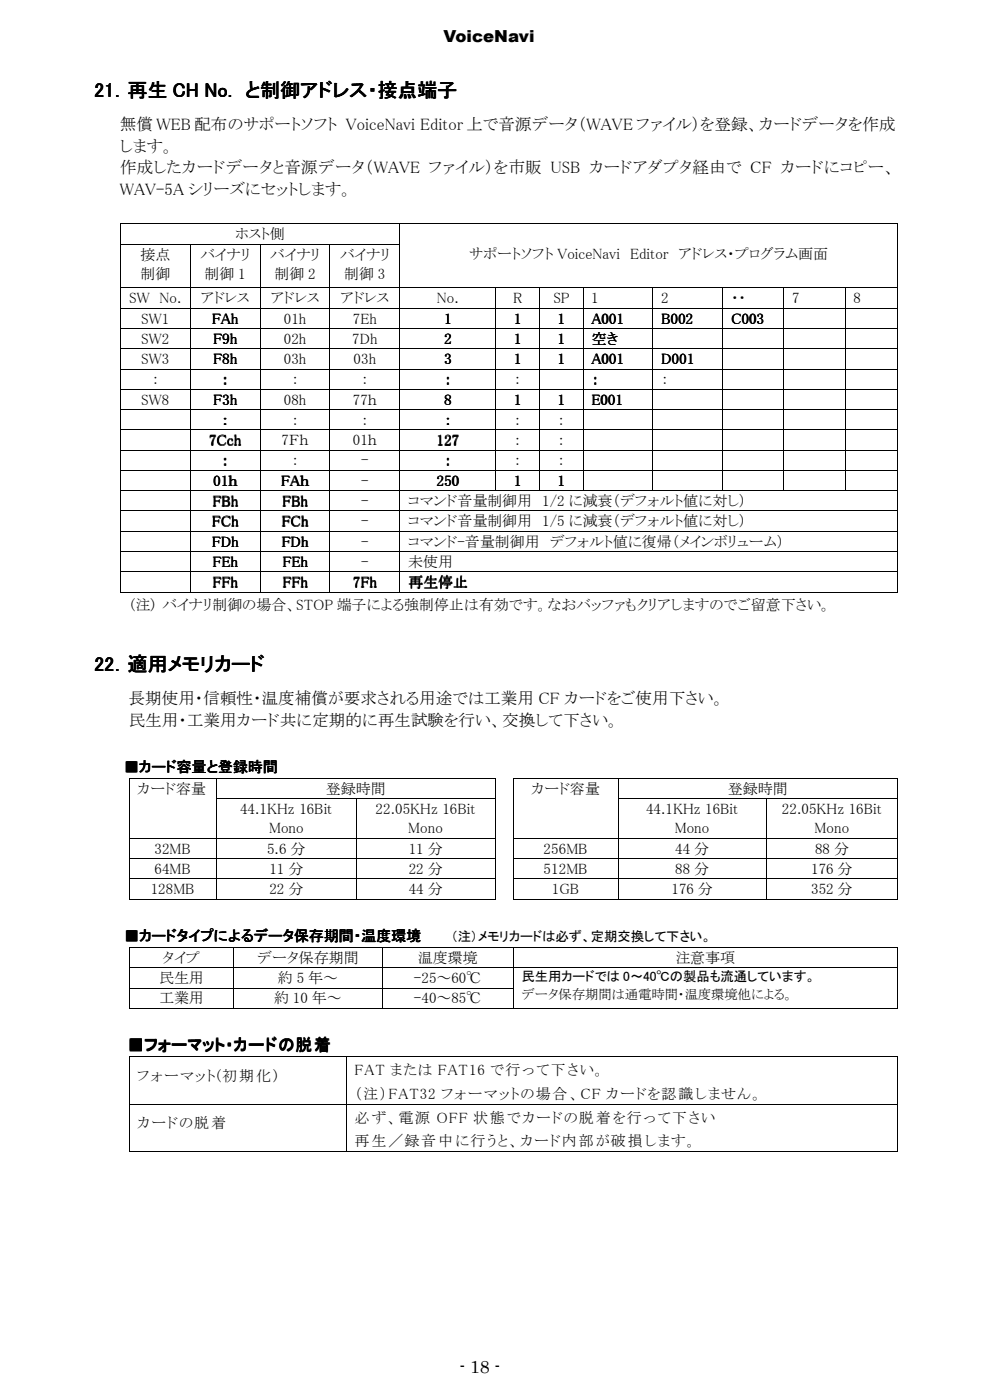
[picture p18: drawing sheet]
<svg xmlns="http://www.w3.org/2000/svg" width="210mm" height="297mm" viewBox="0 0 210 297" stroke-linecap="round" stroke-linejoin="round" font-family="sans-serif">
<defs><g id="words">
<g font-size="4.2">
<text x="20" y="20.7">21．再生 CH No. と制御アドレス・接点端子</text>
<text x="20" y="142.4">22．適用メモリカード</text>
</g>
<text font-size="3.7" x="97.5" y="291.2">- 18 -</text>
<g font-size="3.5">
<text x="94.1" y="8.9">VoiceNavi</text>
<text x="25.4" y="27.6">無償 WEB 配布のサポートソフト VoiceNavi Editor 上で音源データ（WAVE ファイル）を登録、カードデータを作成</text>
<text x="25.4" y="32.2">します。</text>
<text x="25.4" y="36.8">作成したカードデータと音源データ（WAVE ファイル）を市販 USB カードアダプタ経由で CF カードにコピー、</text>
<text x="25.4" y="41.4">WAV-5A シリーズにセットします。</text>
<text x="27.3" y="149.4">長期使用・信頼性・温度補償が要求される用途では工業用 CF カードをご使用下さい。</text>
<text x="27.3" y="153.9">民生用・工業用カード共に定期的に再生試験を行い、交換して下さい。</text>
<text x="27.1" y="222.9">■フォーマット</text>
<text x="27.1" y="222.8">■フォーマット・カードの脱着</text>
</g>
<g font-size="3.2">
<text x="50" y="50.8">ホスト側</text>
<text x="29.8" y="55.1">接点</text>
<text x="29.8" y="59.2">制御</text>
<text x="42.5" y="55.1">バイナリ</text>
<text x="43.4" y="59.2">制御 1</text>
<text x="57.3" y="55.1">バイナリ</text>
<text x="58.2" y="59.2">制御 2</text>
<text x="72.1" y="55.1">バイナリ</text>
<text x="73" y="59.2">制御 3</text>
<text x="99.5" y="54.9">サポートソフト VoiceNavi Editor アドレス・プログラム画面</text>
<text x="27.4" y="64.3">SW No.</text>
<text x="42.6" y="64.3">アドレス</text>
<text x="57.4" y="64.3">アドレス</text>
<text x="72.3" y="64.3">アドレス</text>
<text x="92.7" y="64.3">No.</text>
<text x="108.8" y="64.3">R</text>
<text x="117.4" y="64.3">SP</text>
<text x="125.4" y="64.3">1</text>
<text x="140.3" y="64.3">2</text>
<text x="155.1" y="64.3">・・</text>
<text x="168.1" y="64.3">7</text>
<text x="181" y="64.3">8</text>
<text x="30" y="68.6">SW1</text>
<text x="45" y="68.6">FAh</text>
<text x="60.2" y="68.6">01h</text>
<text x="74.8" y="68.6">7Eh</text>
<text x="94.3" y="68.6">1</text>
<text x="109.1" y="68.6">1</text>
<text x="118.3" y="68.6">1</text>
<text x="125.5" y="68.6">A001</text>
<text x="140.3" y="68.6">B002</text>
<text x="155.2" y="68.6">C003</text>
<text x="30" y="72.9">SW2</text>
<text x="30" y="77.2">SW3</text>
<text x="45.3" y="72.9">F9h</text>
<text x="45.3" y="77.2">F8h</text>
<text x="60.2" y="72.9">02h</text>
<text x="60.2" y="77.2">03h</text>
<text x="74.7" y="72.9">7Dh</text>
<text x="75" y="77.2">03h</text>
<text x="94.3" y="77.2">3</text>
<text x="94.3" y="72.9">2</text>
<text x="109.1" y="72.9">1</text>
<text x="109.1" y="77.2">1</text>
<text x="118.3" y="72.9">1</text>
<text x="118.3" y="77.2">1</text>
<text x="125.5" y="72.9">空き</text>
<text x="125.5" y="77.2">A001</text>
<text x="140.3" y="77.2">D001</text>
<text x="32.2" y="81.6">：</text>
<text x="47" y="81.6">：</text>
<text x="61.8" y="81.6">：</text>
<text x="76.6" y="81.6">：</text>
<text x="94.3" y="81.6">：</text>
<text x="109" y="81.6">：</text>
<text x="125.5" y="81.6">：</text>
<text x="140.3" y="81.6">：</text>
<text x="30" y="85.8">SW8</text>
<text x="45.3" y="85.8">F3h</text>
<text x="60.2" y="85.8">08h</text>
<text x="74.8" y="85.8">77ｈ</text>
<text x="94.3" y="85.8">8</text>
<text x="109.1" y="85.8">1</text>
<text x="118.3" y="85.8">1</text>
<text x="125.5" y="85.8">E001</text>
<text x="44.4" y="94.5">7Cch</text>
<text x="47" y="90.1">：</text>
<text x="59.7" y="94.5">7Ｆｈ</text>
<text x="61.8" y="90.1">：</text>
<text x="74.8" y="94.5">01ｈ</text>
<text x="76.6" y="90.1">：</text>
<text x="92.7" y="94.5">127</text>
<text x="94.3" y="90.1">：</text>
<text x="109" y="90.1">：</text>
<text x="109" y="94.5">：</text>
<text x="118.3" y="90.1">：</text>
<text x="118.3" y="94.5">：</text>
<text x="47" y="98.7">：</text>
<text x="61.8" y="98.7">：</text>
<text x="76.6" y="98.7">-</text>
<text x="94.3" y="98.7">：</text>
<text x="109" y="98.7">：</text>
<text x="118.3" y="98.7">：</text>
<text x="45.1" y="107.4">FBh</text>
<text x="45.3" y="103.1">01ｈ</text>
<text x="59.7" y="103.1">FAｈ</text>
<text x="59.9" y="107.4">FBh</text>
<text x="76.6" y="107.4">-</text>
<text x="76.6" y="103.1">-</text>
<text x="86.6" y="107.4">コマンド音量制御用 1/2 に減衰（デフォルト値に対し）</text>
<text x="92.7" y="103.1">250</text>
<text x="109.1" y="103.1">1</text>
<text x="118.3" y="103.1">1</text>
<text x="45" y="111.7">FCh</text>
<text x="59.8" y="111.7">FCh</text>
<text x="76.6" y="111.7">-</text>
<text x="86.6" y="111.7">コマンド音量制御用 1/5 に減衰（デフォルト値に対し）</text>
<text x="45" y="116">FDh</text>
<text x="59.8" y="116">FDh</text>
<text x="76.6" y="116">-</text>
<text x="86.6" y="116">コマンド-音量制御用 デフォルト値に復帰（メインボリューム）</text>
<text x="45.2" y="120.3">FEh</text>
<text x="45.2" y="124.6">FFh</text>
<text x="60" y="120.3">FEh</text>
<text x="60" y="124.6">FFh</text>
<text x="74.9" y="124.6">7Fh</text>
<text x="76.6" y="120.3">-</text>
<text x="86.6" y="120.3">未使用</text>
<text x="86.7" y="124.6">再生停止</text>
<text x="27.8" y="129.3">(注) バイナリ制御の場合、STOP 端子による強制停止は有効です。なおバッファもクリアしますのでご留意下さい。</text>
<text x="26.4" y="163.7">■カード容量と登録時間</text>
<text x="29.1" y="168.4">カード容量</text>
<text x="50.9" y="172.7">44.1KHz 16Bit</text>
<text x="69.1" y="168.4">登録時間</text>
<text x="79.7" y="172.7">22.05KHz 16Bit</text>
<text x="112.7" y="168.4">カード容量</text>
<text x="137" y="172.7">44.1KHz 16Bit</text>
<text x="154.4" y="168.4">登録時間</text>
<text x="165.9" y="172.7">22.05KHz 16Bit</text>
<text x="57.1" y="176.8">Mono</text>
<text x="86.6" y="176.8">Mono</text>
<text x="143.1" y="176.8">Mono</text>
<text x="172.8" y="176.8">Mono</text>
<text x="32.8" y="181.1">32MB</text>
<text x="32.8" y="185.4">64MB</text>
<text x="56.6" y="181.1">5.6 分</text>
<text x="57.1" y="185.4">11 分</text>
<text x="86.7" y="185.4">22 分</text>
<text x="86.7" y="181.1">11 分</text>
<text x="115.3" y="181.1">256MB</text>
<text x="115.3" y="185.4">512MB</text>
<text x="143.2" y="181.1">44 分</text>
<text x="143.2" y="185.4">88 分</text>
<text x="172.1" y="185.4">176 分</text>
<text x="172.9" y="181.1">88 分</text>
<text x="32" y="189.7">128MB</text>
<text x="57.1" y="189.7">22 分</text>
<text x="86.7" y="189.7">44 分</text>
<text x="117.1" y="189.7">1GB</text>
<text x="142.5" y="189.7">176 分</text>
<text x="172.1" y="189.7">352 分</text>
<text x="26.3" y="199.6">■カードタイプ</text>
<text x="26.4" y="199.5">■カードタイプによるデータ保存期間・温度環境</text>
<text x="33.7" y="208.6">民生用</text>
<text x="34.5" y="204.3">タイプ</text>
<text x="54.6" y="204.3">データ保存期間</text>
<text x="59" y="208.6">約 5 年～</text>
<text x="87.8" y="208.6">-25～60℃</text>
<text x="88.6" y="204.3">温度環境</text>
<text x="143.3" y="204.3">注意事項</text>
<text x="33.7" y="212.9">工業用</text>
<text x="58.2" y="212.9">約 10 年～</text>
<text x="87.8" y="212.9">-40～85℃</text>
<text x="29.1" y="229.3">フォーマット(初期化)</text>
<text x="75.2" y="228.2">FAT または FAT16 で行って下さい。</text>
<text x="75.2" y="233.1">（注）FAT32 フォーマットの場合、CF カードを認識しません。</text>
<text x="29.1" y="239.4">カードの脱着</text>
<text x="75.2" y="238.2">必ず、電源 OFF 状態でカードの脱着を行って下さい</text>
<text x="75.2" y="243.2">再生／録音中に行うと、カード内部が破損します｡</text>
</g>
<g font-size="2.8">
<text x="95.7" y="199.5">（注）メモリカードは必ず、定期交換して下さい。</text>
<text x="110.6" y="208.2">民生用カードでは 0～40℃の製品も流通しています。</text>
<text x="110.6" y="211.9">データ保存期間は通電時間・温度環境他による。</text>
</g>
</g></defs>
<g fill="#000">
<path d="M25.4 47.4h.2v.2h-.2zM25.4 51.7h.2v.2h-.2zM40.3 51.7h.1v.2h-.1zM55.1 51.7h.1v.2h-.1zM69.9 51.7h.2v.2h-.2zM84.7 47.4h.2v.2h-.2zM84.7 51.7h.2v.2h-.2zM190.3 47.4h.2v.2h-.2zM190.3 51.7h.2v.2h-.2zM25.4 61h.2v.1h-.2zM25.4 65.3h.2v.2h-.2zM25.4 69.6h.2v.1h-.2z"/>
<path d="M25.4 73.9h.2v.2h-.2zM25.4 78.2h.2v.2h-.2zM40.3 61h.1v.1h-.1zM40.3 65.3h.1v.2h-.1zM40.3 69.6h.1v.1h-.1zM40.3 73.9h.1v.2h-.1zM40.3 78.2h.1v.2h-.1zM55.1 61h.1v.1h-.1zM55.1 65.3h.1v.2h-.1zM55.1 69.6h.1v.1h-.1zM55.1 73.9h.1v.2h-.1zM55.1 78.2h.1v.2h-.1z"/>
<path d="M69.9 61h.2v.1h-.2zM69.9 65.3h.2v.2h-.2zM69.9 69.6h.2v.1h-.2zM69.9 73.9h.2v.2h-.2zM69.9 78.2h.2v.2h-.2zM84.7 61h.2v.1h-.2zM84.7 65.3h.2v.2h-.2zM84.7 69.6h.2v.1h-.2zM84.7 73.9h.2v.2h-.2zM84.7 78.2h.2v.2h-.2zM105.1 61h.2v.1h-.2zM105.1 65.3h.2v.2h-.2z"/>
<path d="M105.1 69.6h.2v.1h-.2zM105.1 73.9h.2v.2h-.2zM105.1 78.2h.2v.2h-.2zM114.3 61h.2v.1h-.2zM114.3 65.3h.2v.2h-.2zM114.3 69.6h.2v.1h-.2zM114.3 73.9h.2v.2h-.2zM114.3 78.2h.2v.2h-.2zM123.6 61h.2v.1h-.2zM123.6 65.3h.2v.2h-.2zM123.6 69.6h.2v.1h-.2zM123.6 73.9h.2v.2h-.2z"/>
<path d="M123.6 78.2h.2v.2h-.2zM138.4 61h.2v.1h-.2zM138.4 65.3h.2v.2h-.2zM138.4 69.6h.2v.1h-.2zM138.4 73.9h.2v.2h-.2zM138.4 78.2h.2v.2h-.2zM153.2 61h.2v.1h-.2zM153.2 65.3h.2v.2h-.2zM153.2 69.6h.2v.1h-.2zM153.2 73.9h.2v.2h-.2zM153.2 78.2h.2v.2h-.2zM166.2 61h.2v.1h-.2z"/>
<path d="M166.2 65.3h.2v.2h-.2zM166.2 69.6h.2v.1h-.2zM166.2 73.9h.2v.2h-.2zM166.2 78.2h.2v.2h-.2zM179.2 61h.2v.1h-.2zM179.2 65.3h.2v.2h-.2zM179.2 69.6h.2v.1h-.2zM179.2 73.9h.2v.2h-.2zM179.2 78.2h.2v.2h-.2zM190.3 61h.2v.1h-.2zM190.3 65.3h.2v.2h-.2zM190.3 69.6h.2v.1h-.2z"/>
<path d="M190.3 73.9h.2v.2h-.2zM190.3 78.2h.2v.2h-.2zM25.4 82.5h.2v.2h-.2zM25.4 86.8h.2v.2h-.2zM25.4 91.1h.2v.2h-.2zM25.4 95.4h.2v.2h-.2zM25.4 99.7h.2v.2h-.2zM40.3 82.5h.1v.2h-.1zM40.3 86.8h.1v.2h-.1zM40.3 91.1h.1v.2h-.1zM40.3 95.4h.1v.2h-.1zM40.3 99.7h.1v.2h-.1z"/>
<path d="M55.1 82.5h.1v.2h-.1zM55.1 86.8h.1v.2h-.1zM55.1 91.1h.1v.2h-.1zM55.1 95.4h.1v.2h-.1zM55.1 99.7h.1v.2h-.1zM69.9 82.5h.2v.2h-.2zM69.9 86.8h.2v.2h-.2zM69.9 91.1h.2v.2h-.2zM69.9 95.4h.2v.2h-.2zM69.9 99.7h.2v.2h-.2zM84.7 82.5h.2v.2h-.2zM84.7 86.8h.2v.2h-.2z"/>
<path d="M84.7 91.1h.2v.2h-.2zM84.7 95.4h.2v.2h-.2zM84.7 99.7h.2v.2h-.2zM105.1 82.5h.2v.2h-.2zM105.1 86.8h.2v.2h-.2zM105.1 91.1h.2v.2h-.2zM105.1 95.4h.2v.2h-.2zM105.1 99.7h.2v.2h-.2zM114.3 82.5h.2v.2h-.2zM114.3 86.8h.2v.2h-.2zM114.3 91.1h.2v.2h-.2zM114.3 95.4h.2v.2h-.2z"/>
<path d="M114.3 99.7h.2v.2h-.2zM123.6 82.5h.2v.2h-.2zM123.6 86.8h.2v.2h-.2zM123.6 91.1h.2v.2h-.2zM123.6 95.4h.2v.2h-.2zM123.6 99.7h.2v.2h-.2zM138.4 82.5h.2v.2h-.2zM138.4 86.8h.2v.2h-.2zM138.4 91.1h.2v.2h-.2zM138.4 95.4h.2v.2h-.2zM138.4 99.7h.2v.2h-.2zM153.2 82.5h.2v.2h-.2z"/>
<path d="M153.2 86.8h.2v.2h-.2zM153.2 91.1h.2v.2h-.2zM153.2 95.4h.2v.2h-.2zM153.2 99.7h.2v.2h-.2zM166.2 82.5h.2v.2h-.2zM166.2 86.8h.2v.2h-.2zM166.2 91.1h.2v.2h-.2zM166.2 95.4h.2v.2h-.2zM166.2 99.7h.2v.2h-.2zM179.2 82.5h.2v.2h-.2zM179.2 86.8h.2v.2h-.2zM179.2 91.1h.2v.2h-.2z"/>
<path d="M179.2 95.4h.2v.2h-.2zM179.2 99.7h.2v.2h-.2zM190.3 82.5h.2v.2h-.2zM190.3 86.8h.2v.2h-.2zM190.3 91.1h.2v.2h-.2zM190.3 95.4h.2v.2h-.2zM190.3 99.7h.2v.2h-.2zM25.4 104h.2v.2h-.2zM25.4 108.3h.2v.2h-.2zM25.4 112.6h.2v.2h-.2zM25.4 116.9h.2v.2h-.2zM40.3 104h.1v.2h-.1z"/>
<path d="M40.3 108.3h.1v.2h-.1zM40.3 112.6h.1v.2h-.1zM40.3 116.9h.1v.2h-.1zM55.1 104h.1v.2h-.1zM55.1 108.3h.1v.2h-.1zM55.1 112.6h.1v.2h-.1zM55.1 116.9h.1v.2h-.1zM69.9 104h.2v.2h-.2zM69.9 108.3h.2v.2h-.2zM69.9 112.6h.2v.2h-.2zM69.9 116.9h.2v.2h-.2zM84.7 104h.2v.2h-.2z"/>
<path d="M84.7 108.3h.2v.2h-.2zM84.7 112.6h.2v.2h-.2zM84.7 116.9h.2v.2h-.2zM105.1 104h.2v.2h-.2zM114.3 104h.2v.2h-.2zM123.6 104h.2v.2h-.2zM138.4 104h.2v.2h-.2zM153.2 104h.2v.2h-.2zM166.2 104h.2v.2h-.2zM179.2 104h.2v.2h-.2zM190.3 104h.2v.2h-.2zM190.3 108.3h.2v.2h-.2z"/>
<path d="M190.3 112.6h.2v.2h-.2zM190.3 116.9h.2v.2h-.2zM25.4 121.2h.2v.2h-.2zM25.4 125.5h.2v.2h-.2zM40.3 121.2h.1v.2h-.1zM40.3 125.5h.1v.2h-.1zM55.1 121.2h.1v.2h-.1zM55.1 125.5h.1v.2h-.1zM69.9 121.2h.2v.2h-.2zM69.9 125.5h.2v.2h-.2zM84.7 121.2h.2v.2h-.2zM84.7 125.5h.2v.2h-.2z"/>
<path d="M190.3 121.2h.2v.2h-.2zM190.3 125.5h.2v.2h-.2zM27.3 165h.2v.2h-.2zM27.3 169.4h.2v.1h-.2zM27.3 177.8h.2v.1h-.2zM45.8 165h.2v.2h-.2zM45.8 169.4h.2v.1h-.2zM45.8 177.8h.2v.1h-.2zM75.5 169.4h.1v.1h-.1zM75.5 177.8h.1v.1h-.1zM104.9 165h.2v.2h-.2zM104.9 169.4h.2v.1h-.2z"/>
<path d="M104.9 177.8h.2v.1h-.2zM108.8 165h.2v.2h-.2zM108.8 169.4h.2v.1h-.2zM108.8 177.8h.2v.1h-.2zM131 165h.2v.2h-.2zM131 169.4h.2v.1h-.2zM131 177.8h.2v.1h-.2zM162.5 169.4h.2v.1h-.2zM162.5 177.8h.2v.1h-.2zM190.3 165h.2v.2h-.2zM190.3 169.4h.2v.1h-.2zM190.3 177.8h.2v.1h-.2z"/>
<path d="M27.3 182.1h.2v.2h-.2zM27.3 186.4h.2v.1h-.2zM27.3 190.7h.2v.2h-.2zM45.8 182.1h.2v.2h-.2zM45.8 186.4h.2v.1h-.2zM45.8 190.7h.2v.2h-.2zM75.5 182.1h.1v.2h-.1zM75.5 186.4h.1v.1h-.1zM75.5 190.7h.1v.2h-.1zM104.9 182.1h.2v.2h-.2zM104.9 186.4h.2v.1h-.2zM104.9 190.7h.2v.2h-.2z"/>
<path d="M108.8 182.1h.2v.2h-.2zM108.8 186.4h.2v.1h-.2zM108.8 190.7h.2v.2h-.2zM131 182.1h.2v.2h-.2zM131 186.4h.2v.1h-.2zM131 190.7h.2v.2h-.2zM162.5 182.1h.2v.2h-.2zM162.5 186.4h.2v.1h-.2zM162.5 190.7h.2v.2h-.2zM190.3 182.1h.2v.2h-.2zM190.3 186.4h.2v.1h-.2zM190.3 190.7h.2v.2h-.2z"/>
<path d="M27.3 200.9h.2v.2h-.2zM27.3 205.2h.2v.2h-.2zM27.3 209.5h.2v.2h-.2zM27.3 213.8h.2v.2h-.2zM49.5 200.9h.2v.2h-.2zM49.5 205.2h.2v.2h-.2zM49.5 209.5h.2v.2h-.2zM49.5 213.8h.2v.2h-.2zM81 200.9h.2v.2h-.2zM81 205.2h.2v.2h-.2zM81 209.5h.2v.2h-.2zM81 213.8h.2v.2h-.2z"/>
<path d="M108.8 200.9h.2v.2h-.2zM108.8 205.2h.2v.2h-.2zM108.8 209.5h.2v.2h-.2zM108.8 213.8h.2v.2h-.2zM190.3 200.9h.2v.2h-.2zM190.3 205.2h.2v.2h-.2zM190.3 209.5h.2v.2h-.2zM190.3 213.8h.2v.2h-.2zM27.3 224h.2v.2h-.2zM27.3 234.1h.2v.2h-.2zM73.3 224h.2v.2h-.2zM73.3 234.1h.2v.2h-.2z"/>
<path d="M190.3 224h.2v.2h-.2zM190.3 234.1h.2v.2h-.2zM27.3 244.2h.2v.2h-.2zM73.3 244.2h.2v.2h-.2zM190.3 244.2h.2v.2h-.2z"/>
</g>
<g fill="none" stroke="#000" stroke-width=".21">
<path d="M25.5 47.6v4.1M25.5 51.9v9.1M25.6 47.5h59.1M25.6 51.8h14.7M40.3 51.9v9.1M40.4 51.8h14.7M55.2 51.9v9.1M55.2 51.8h14.7M70 51.9v9.1M70.1 51.8h14.6M84.8 47.6v4.1M84.8 51.9v9.1"/>
<path d="M84.9 47.5h105.4M190.4 47.6v4.1M190.4 51.9v9.1M25.5 61.1v4.2M25.5 65.5v4.1M25.5 69.7v4.2M25.5 74.1v4.1M25.5 78.4v4.1M25.6 61.1h14.7M25.6 65.4h14.7M25.6 69.7h14.7M25.6 74h14.7"/>
<path d="M25.6 78.3h14.7M40.3 61.1v4.2M40.3 65.5v4.1M40.3 69.7v4.2M40.3 74.1v4.1M40.3 78.4v4.1M40.4 61.1h14.7M40.4 65.4h14.7M40.4 69.7h14.7M40.4 74h14.7M40.4 78.3h14.7M55.2 61.1v4.2"/>
<path d="M55.2 65.5v4.1M55.2 69.7v4.2M55.2 74.1v4.1M55.2 78.4v4.1M55.2 61.1h14.7M55.2 65.4h14.7M55.2 69.7h14.7M55.2 74h14.7M55.2 78.3h14.7M70 61.1v4.2M70 65.5v4.1M70 69.7v4.2"/>
<path d="M70 74.1v4.1M70 78.4v4.1M70.1 61.1h14.6M70.1 65.4h14.6M70.1 69.7h14.6M70.1 74h14.6M70.1 78.3h14.6M84.8 61.1v4.2M84.8 65.5v4.1M84.8 69.7v4.2M84.8 74.1v4.1M84.8 78.4v4.1"/>
<path d="M84.9 61.1h20.2M84.9 65.4h20.2M84.9 69.7h20.2M84.9 74h20.2M84.9 78.3h20.2M105.2 61.1v4.2M105.2 65.5v4.1M105.2 69.7v4.2M105.2 74.1v4.1M105.2 78.4v4.1M105.3 61.1h9M105.3 65.4h9"/>
<path d="M105.3 69.7h9M105.3 74h9M105.3 78.3h9M114.4 61.1v4.2M114.4 65.5v4.1M114.4 69.7v4.2M114.4 74.1v4.1M114.4 78.4v4.1M114.5 61.1h9.1M114.5 65.4h9.1M114.5 69.7h9.1M114.5 74h9.1"/>
<path d="M114.5 78.3h9.1M123.7 61.1v4.2M123.7 65.5v4.1M123.7 69.7v4.2M123.7 74.1v4.1M123.7 78.4v4.1M123.8 61.1h14.6M123.8 65.4h14.6M123.8 69.7h14.6M123.8 74h14.6M123.8 78.3h14.6M138.5 61.1v4.2"/>
<path d="M138.5 65.5v4.1M138.5 69.7v4.2M138.5 74.1v4.1M138.5 78.4v4.1M138.6 61.1h14.6M138.6 65.4h14.6M138.6 69.7h14.6M138.6 74h14.6M138.6 78.3h14.6M153.3 61.1v4.2M153.3 65.5v4.1M153.3 69.7v4.2"/>
<path d="M153.3 74.1v4.1M153.3 78.4v4.1M153.4 61.1h12.8M153.4 65.4h12.8M153.4 69.7h12.8M153.4 74h12.8M153.4 78.3h12.8M166.3 61.1v4.2M166.3 65.5v4.1M166.3 69.7v4.2M166.3 74.1v4.1M166.3 78.4v4.1"/>
<path d="M166.4 61.1h12.8M166.4 65.4h12.8M166.4 69.7h12.8M166.4 74h12.8M166.4 78.3h12.8M179.3 61.1v4.2M179.3 65.5v4.1M179.3 69.7v4.2M179.3 74.1v4.1M179.3 78.4v4.1M179.4 61.1h10.9M179.4 65.4h10.9"/>
<path d="M179.4 69.7h10.9M179.4 74h10.9M179.4 78.3h10.9M190.4 61.1v4.2M190.4 65.5v4.1M190.4 69.7v4.2M190.4 74.1v4.1M190.4 78.4v4.1M25.5 82.7v4.1M25.5 87v4.1M25.5 91.3v4.1M25.5 95.6v4.1"/>
<path d="M25.5 99.9v4.1M25.6 82.6h14.7M25.6 86.9h14.7M25.6 91.2h14.7M25.6 95.5h14.7M25.6 99.8h14.7M40.3 82.7v4.1M40.3 87v4.1M40.3 91.3v4.1M40.3 95.6v4.1M40.3 99.9v4.1M40.4 82.6h14.7"/>
<path d="M40.4 86.9h14.7M40.4 91.2h14.7M40.4 95.5h14.7M40.4 99.8h14.7M55.2 82.7v4.1M55.2 87v4.1M55.2 91.3v4.1M55.2 95.6v4.1M55.2 99.9v4.1M55.2 82.6h14.7M55.2 86.9h14.7M55.2 91.2h14.7"/>
<path d="M55.2 95.5h14.7M55.2 99.8h14.7M70 82.7v4.1M70 87v4.1M70 91.3v4.1M70 95.6v4.1M70 99.9v4.1M70.1 82.6h14.6M70.1 86.9h14.6M70.1 91.2h14.6M70.1 95.5h14.6M70.1 99.8h14.6"/>
<path d="M84.8 82.7v4.1M84.8 87v4.1M84.8 91.3v4.1M84.8 95.6v4.1M84.8 99.9v4.1M84.9 82.6h20.2M84.9 86.9h20.2M84.9 91.2h20.2M84.9 95.5h20.2M84.9 99.8h20.2M105.2 82.7v4.1M105.2 87v4.1"/>
<path d="M105.2 91.3v4.1M105.2 95.6v4.1M105.2 99.9v4.1M105.3 82.6h9M105.3 86.9h9M105.3 91.2h9M105.3 95.5h9M105.3 99.8h9M114.4 82.7v4.1M114.4 87v4.1M114.4 91.3v4.1M114.4 95.6v4.1"/>
<path d="M114.4 99.9v4.1M114.5 82.6h9.1M114.5 86.9h9.1M114.5 91.2h9.1M114.5 95.5h9.1M114.5 99.8h9.1M123.7 82.7v4.1M123.7 87v4.1M123.7 91.3v4.1M123.7 95.6v4.1M123.7 99.9v4.1M123.8 82.6h14.6"/>
<path d="M123.8 86.9h14.6M123.8 91.2h14.6M123.8 95.5h14.6M123.8 99.8h14.6M138.5 82.7v4.1M138.5 87v4.1M138.5 91.3v4.1M138.5 95.6v4.1M138.5 99.9v4.1M138.6 82.6h14.6M138.6 86.9h14.6M138.6 91.2h14.6"/>
<path d="M138.6 95.5h14.6M138.6 99.8h14.6M153.3 82.7v4.1M153.3 87v4.1M153.3 91.3v4.1M153.3 95.6v4.1M153.3 99.9v4.1M153.4 82.6h12.8M153.4 86.9h12.8M153.4 91.2h12.8M153.4 95.5h12.8M153.4 99.8h12.8"/>
<path d="M166.3 82.7v4.1M166.3 87v4.1M166.3 91.3v4.1M166.3 95.6v4.1M166.3 99.9v4.1M166.4 82.6h12.8M166.4 86.9h12.8M166.4 91.2h12.8M166.4 95.5h12.8M166.4 99.8h12.8M179.3 82.7v4.1M179.3 87v4.1"/>
<path d="M179.3 91.3v4.1M179.3 95.6v4.1M179.3 99.9v4.1M179.4 82.6h10.9M179.4 86.9h10.9M179.4 91.2h10.9M179.4 95.5h10.9M179.4 99.8h10.9M190.4 82.7v4.1M190.4 87v4.1M190.4 91.3v4.1M190.4 95.6v4.1"/>
<path d="M190.4 99.9v4.1M25.5 104.2v4.1M25.5 108.5v4.1M25.5 112.8v4.1M25.5 117.1v4.1M25.6 104.1h14.7M25.6 108.4h14.7M25.6 112.7h14.7M25.6 117h14.7M40.3 104.2v4.1M40.3 108.5v4.1M40.3 112.8v4.1"/>
<path d="M40.3 117.1v4.1M40.4 104.1h14.7M40.4 108.4h14.7M40.4 112.7h14.7M40.4 117h14.7M55.2 104.2v4.1M55.2 108.5v4.1M55.2 112.8v4.1M55.2 117.1v4.1M55.2 104.1h14.7M55.2 108.4h14.7M55.2 112.7h14.7"/>
<path d="M55.2 117h14.7M70 104.2v4.1M70 108.5v4.1M70 112.8v4.1M70 117.1v4.1M70.1 104.1h14.6M70.1 108.4h14.6M70.1 112.7h14.6M70.1 117h14.6M84.8 104.2v4.1M84.8 108.5v4.1M84.8 112.8v4.1"/>
<path d="M84.8 117.1v4.1M84.9 104.1h20.2M84.9 108.4h105.4M84.9 112.7h105.4M84.9 117h105.4M105.3 104.1h9M114.5 104.1h9.1M123.8 104.1h14.6M138.6 104.1h14.6M153.4 104.1h12.8M166.4 104.1h12.8M179.4 104.1h10.9"/>
<path d="M190.4 104.2v4.1M190.4 108.5v4.1M190.4 112.8v4.1M190.4 117.1v4.1M25.5 121.4v4.1M25.6 121.3h14.7M25.6 125.6h14.7M40.3 121.4v4.1M40.4 121.3h14.7M40.4 125.6h14.7M55.2 121.4v4.1M55.2 121.3h14.7"/>
<path d="M55.2 125.6h14.7M70 121.4v4.1M70.1 121.3h14.6M70.1 125.6h14.6M84.8 121.4v4.1M84.9 121.3h105.4M84.9 125.6h105.4M190.4 121.4v4.1M27.4 165.2v4.2M27.4 169.5v8.3M27.4 177.9v4.2M27.5 165.1h18.3"/>
<path d="M27.5 177.9h18.3M45.9 165.2v4.2M45.9 169.5v8.3M45.9 177.9v4.2M46 165.1h58.9M46 169.4h29.5M46 177.9h29.5M75.6 169.5v8.3M75.6 177.9v4.2M75.6 169.4h29.3M75.6 177.9h29.3M105 165.2v4.2"/>
<path d="M105 169.5v8.3M105 177.9v4.2M108.9 165.2v4.2M108.9 169.5v8.3M108.9 177.9v4.2M109 165.1h22M109 177.9h22M131.1 165.2v4.2M131.1 169.5v8.3M131.1 177.9v4.2M131.2 165.1h59.1M131.2 169.4h31.3"/>
<path d="M131.2 177.9h31.3M162.6 169.5v8.3M162.6 177.9v4.2M162.7 169.4h27.6M162.7 177.9h27.6M190.4 165.2v4.2M190.4 169.5v8.3M190.4 177.9v4.2M27.4 182.3v4.1M27.4 186.5v4.2M27.5 182.2h18.3M27.5 186.5h18.3"/>
<path d="M27.5 190.8h18.3M45.9 182.3v4.1M45.9 186.5v4.2M46 182.2h29.5M46 186.5h29.5M46 190.8h29.5M75.6 182.3v4.1M75.6 186.5v4.2M75.6 182.2h29.3M75.6 186.5h29.3M75.6 190.8h29.3M105 182.3v4.1"/>
<path d="M105 186.5v4.2M108.9 182.3v4.1M108.9 186.5v4.2M109 182.2h22M109 186.5h22M109 190.8h22M131.1 182.3v4.1M131.1 186.5v4.2M131.2 182.2h31.3M131.2 186.5h31.3M131.2 190.8h31.3M162.6 182.3v4.1"/>
<path d="M162.6 186.5v4.2M162.7 182.2h27.6M162.7 186.5h27.6M162.7 190.8h27.6M190.4 182.3v4.1M190.4 186.5v4.2M27.4 201.1v4.1M27.4 205.4v4.1M27.4 209.7v4.1M27.5 201h22M27.5 205.3h22M27.5 209.6h22"/>
<path d="M27.5 213.9h22M49.6 201.1v4.1M49.6 205.4v4.1M49.6 209.7v4.1M49.7 201h31.3M49.7 205.3h31.3M49.7 209.6h31.3M49.7 213.9h31.3M81.1 201.1v4.1M81.1 205.4v4.1M81.1 209.7v4.1M81.2 201h27.6"/>
<path d="M81.2 205.3h27.6M81.2 209.6h27.6M81.2 213.9h27.6M108.9 201.1v4.1M108.9 205.4v4.1M108.9 209.7v4.1M109 201h81.3M109 205.3h81.3M109 213.9h81.3M190.4 201.1v4.1M190.4 205.4v4.1M190.4 209.7v4.1"/>
<path d="M27.4 224.2v9.9M27.4 234.3v9.9M27.5 224.1h45.8M27.5 234.2h45.8M73.4 224.2v9.9M73.4 234.3v9.9M73.5 224.1h116.8M73.5 234.2h116.8M190.4 224.2v9.9M190.4 234.3v9.9M27.5 244.3h45.8M73.5 244.3h116.8"/>
</g>
<use href="#words"/>
</svg>
